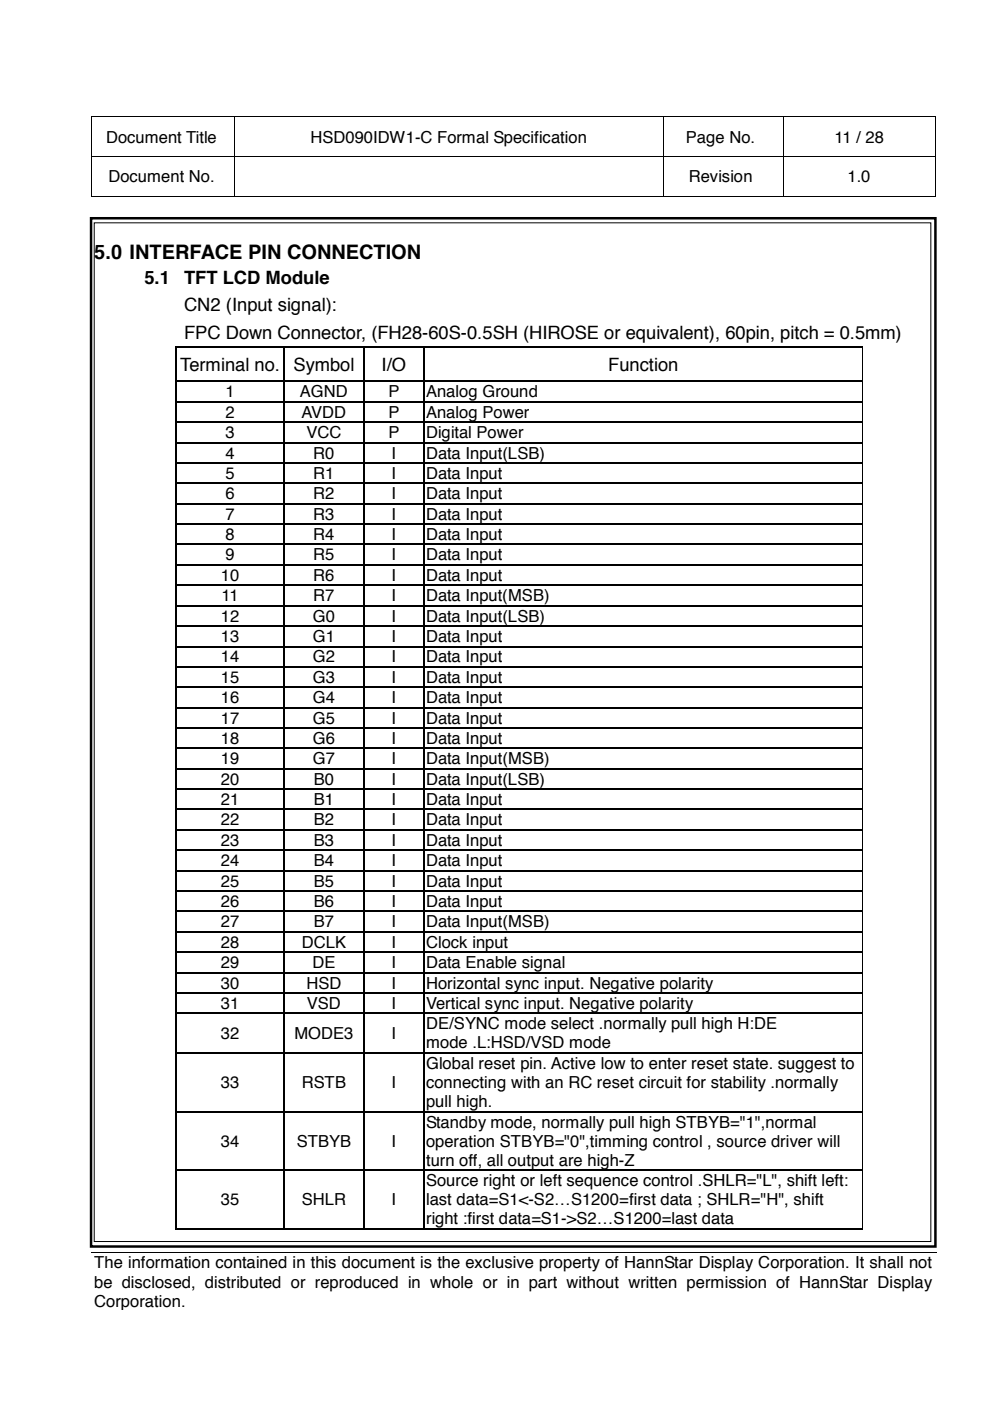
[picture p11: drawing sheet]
<svg xmlns="http://www.w3.org/2000/svg" width="210mm" height="297mm" viewBox="0 0 210 297" stroke-linecap="round" stroke-linejoin="round" font-family="sans-serif">
<defs><g id="words">
<text font-size="4.2" x="20" y="54.9">5.0 INTERFACE PIN CONNECTION</text>
<g font-size="3.9">
<text x="30.6" y="60.2">5.1</text>
<text x="39" y="66">CN2 (Input signal):</text>
<text x="39.1" y="60.2">TFT LCD Module</text>
<text x="39" y="71.9">FPC Down Connector, (FH28-60S-0.5SH (HIROSE or equivalent), 60pin, pitch = 0.5mm)</text>
<text x="38.2" y="78.6">Terminal no.</text>
<text x="62.2" y="78.6">Symbol</text>
<text x="80.9" y="78.6">I/O</text>
<text x="128.9" y="78.6">Function</text>
</g>
<g font-size="3.5">
<text x="22.5" y="30.2">Document Title</text>
<text x="65.8" y="30.2">HSD090IDW1-C Formal Specification</text>
<text x="145.4" y="30.2">Page No.</text>
<text x="176.9" y="30.2">11 / 28</text>
<text x="23" y="38.7">Document No.</text>
<text x="146" y="38.7">Revision</text>
<text x="179.7" y="38.7">1.0</text>
<text x="47.8" y="84.2">1</text>
<text x="47.8" y="88.6">2</text>
<text x="63.6" y="84.2">AGND</text>
<text x="63.9" y="88.6">AVDD</text>
<text x="82.3" y="88.6">P</text>
<text x="82.3" y="84.2">P</text>
<text x="90.3" y="88.6">Analog Power</text>
<text x="90.3" y="84.2">Analog Ground</text>
<text x="47.8" y="92.9">3</text>
<text x="65" y="92.9">VCC</text>
<text x="82.3" y="92.9">P</text>
<text x="90.3" y="92.9">Digital Power</text>
<text x="47.8" y="97.2">4</text>
<text x="47.8" y="101.6">5</text>
<text x="66.4" y="97.2">R0</text>
<text x="66.4" y="101.6">R1</text>
<text x="83" y="97.2">I</text>
<text x="83" y="101.6">I</text>
<text x="90.3" y="97.2">Data Input(LSB)</text>
<text x="90.3" y="101.6">Data Input</text>
<text x="47.8" y="105.9">6</text>
<text x="66.4" y="105.9">R2</text>
<text x="83" y="105.9">I</text>
<text x="90.3" y="105.9">Data Input</text>
<text x="47.8" y="110.2">7</text>
<text x="66.4" y="110.2">R3</text>
<text x="83" y="110.2">I</text>
<text x="90.3" y="110.2">Data Input</text>
<text x="47.8" y="114.5">8</text>
<text x="47.8" y="118.8">9</text>
<text x="66.4" y="114.5">R4</text>
<text x="66.4" y="118.8">R5</text>
<text x="83" y="114.5">I</text>
<text x="83" y="118.8">I</text>
<text x="90.3" y="114.5">Data Input</text>
<text x="90.3" y="118.8">Data Input</text>
<text x="46.8" y="123.1">10</text>
<text x="66.4" y="123.1">R6</text>
<text x="83" y="123.1">I</text>
<text x="90.3" y="123.1">Data Input</text>
<text x="46.8" y="131.8">12</text>
<text x="46.9" y="127.5">11</text>
<text x="66.3" y="131.8">G0</text>
<text x="66.4" y="127.5">R7</text>
<text x="83" y="127.5">I</text>
<text x="83" y="131.8">I</text>
<text x="90.3" y="127.5">Data Input(MSB)</text>
<text x="90.3" y="131.8">Data Input(LSB)</text>
<text x="46.8" y="136.1">13</text>
<text x="66.3" y="136.1">G1</text>
<text x="83" y="136.1">I</text>
<text x="90.3" y="136.1">Data Input</text>
<text x="46.8" y="140.5">14</text>
<text x="66.3" y="140.5">G2</text>
<text x="83" y="140.5">I</text>
<text x="90.3" y="140.5">Data Input</text>
<text x="46.8" y="144.8">15</text>
<text x="46.8" y="149.1">16</text>
<text x="66.3" y="144.8">G3</text>
<text x="66.3" y="149.1">G4</text>
<text x="83" y="144.8">I</text>
<text x="83" y="149.1">I</text>
<text x="90.3" y="144.8">Data Input</text>
<text x="90.3" y="149.1">Data Input</text>
<text x="46.8" y="153.4">17</text>
<text x="66.3" y="153.4">G5</text>
<text x="83" y="153.4">I</text>
<text x="90.3" y="153.4">Data Input</text>
<text x="46.8" y="157.7">18</text>
<text x="66.3" y="157.7">G6</text>
<text x="83" y="157.7">I</text>
<text x="90.3" y="157.7">Data Input</text>
<text x="46.8" y="162.1">19</text>
<text x="46.8" y="166.4">20</text>
<text x="66.3" y="162.1">G7</text>
<text x="66.5" y="166.4">B0</text>
<text x="83" y="166.4">I</text>
<text x="83" y="162.1">I</text>
<text x="90.3" y="166.4">Data Input(LSB)</text>
<text x="90.3" y="162.1">Data Input(MSB)</text>
<text x="46.8" y="170.7">21</text>
<text x="66.5" y="170.7">B1</text>
<text x="83" y="170.7">I</text>
<text x="90.3" y="170.7">Data Input</text>
<text x="46.8" y="175">22</text>
<text x="46.8" y="179.3">23</text>
<text x="66.5" y="175">B2</text>
<text x="66.5" y="179.3">B3</text>
<text x="83" y="175">I</text>
<text x="83" y="179.3">I</text>
<text x="90.3" y="175">Data Input</text>
<text x="90.3" y="179.3">Data Input</text>
<text x="46.8" y="183.6">24</text>
<text x="66.5" y="183.6">B4</text>
<text x="83" y="183.6">I</text>
<text x="90.3" y="183.6">Data Input</text>
<text x="46.8" y="188">25</text>
<text x="66.5" y="188">B5</text>
<text x="83" y="188">I</text>
<text x="90.3" y="188">Data Input</text>
<text x="46.8" y="192.3">26</text>
<text x="46.8" y="196.6">27</text>
<text x="66.5" y="192.3">B6</text>
<text x="66.5" y="196.6">B7</text>
<text x="83" y="192.3">I</text>
<text x="83" y="196.6">I</text>
<text x="90.3" y="192.3">Data Input</text>
<text x="90.3" y="196.6">Data Input(MSB)</text>
<text x="46.8" y="201">28</text>
<text x="64" y="201">DCLK</text>
<text x="83" y="201">I</text>
<text x="90.3" y="201">Clock input</text>
<text x="46.8" y="205.3">29</text>
<text x="46.8" y="209.6">30</text>
<text x="65" y="209.6">HSD</text>
<text x="66.3" y="205.3">DE</text>
<text x="83" y="209.6">I</text>
<text x="83" y="205.3">I</text>
<text x="90.3" y="209.6">Horizontal sync input. Negative polarity</text>
<text x="90.3" y="205.3">Data Enable signal</text>
<text x="46.8" y="213.9">31</text>
<text x="65.1" y="213.9">VSD</text>
<text x="83" y="213.9">I</text>
<text x="90.3" y="213.9">Vertical sync input. Negative polarity</text>
<text x="46.8" y="220.3">32</text>
<text x="62.4" y="220.3">MODE3</text>
<text x="83" y="220.3">I</text>
<text x="90.3" y="218.2">DE/SYNC mode select .normally pull high H:DE</text>
<text x="90.3" y="222.3">mode .L:HSD/VSD mode</text>
<text x="90.3" y="226.6">Global reset pin. Active low to enter reset state. suggest to</text>
<text x="46.8" y="230.7">33</text>
<text x="64" y="230.7">RSTB</text>
<text x="83" y="230.7">I</text>
<text x="90.3" y="230.7">connecting with an RC reset circuit for stability .normally</text>
<text x="90.3" y="239.1">Standby mode, normally pull high STBYB=&quot;1&quot;,normal</text>
<text x="90.3" y="234.7">pull high.</text>
<text x="46.8" y="243.1">34</text>
<text x="62.9" y="243.1">STBYB</text>
<text x="83" y="243.1">I</text>
<text x="90.3" y="243.1">operation STBYB=&quot;0&quot;,timming control , source driver will</text>
<text x="90.3" y="247.1">turn off, all output are high-Z</text>
<text x="90.3" y="251.5">Source right or left sequence control .SHLR=&quot;L&quot;, shift left:</text>
<text x="46.8" y="255.5">35</text>
<text x="64" y="255.5">SHLR</text>
<text x="83" y="255.5">I</text>
<text x="90.3" y="255.5">last data=S1&lt;-S2…S1200=first data ; SHLR=&quot;H&quot;, shift</text>
<text x="90.3" y="259.6">right :first data=S1-&gt;S2…S1200=last data</text>
<text x="20" y="268.9">The information contained in this document is the exclusive property of HannStar Display Corporation. It shall not</text>
<text x="20" y="273">be disclosed, distributed or reproduced in whole or in part without written permission of HannStar Display</text>
<text x="20" y="277">Corporation.</text>
</g>
</g></defs>
<g fill="#000">
<path d="M19.4 24.7h.2v.1h-.2zM19.4 33.1h.2v.2h-.2zM49.5 24.7h.2v.1h-.2zM49.5 33.1h.2v.2h-.2zM59.1 24.7h.1v.1h-.1zM140.5 24.7h.2v.1h-.2zM140.5 33.1h.2v.2h-.2zM165.9 24.7h.2v.1h-.2zM165.9 33.1h.2v.2h-.2zM198.2 24.7h.1v.1h-.1zM198.2 33.1h.1v.2h-.1zM19.4 41.7h.2v.1h-.2z"/>
<path d="M49.5 41.7h.2v.1h-.2zM140.5 41.7h.2v.1h-.2zM165.9 41.7h.2v.1h-.2zM198.2 41.7h.1v.1h-.1zM198.5 265.5v.2z"/>
</g>
<g fill="none" stroke="#000" stroke-width=".21">
<path d="M19.5 24.8v8.3M19.5 33.3v8.4M19.6 24.8h29.9M19.6 33.2h29.9M49.6 24.8v8.3M49.6 33.3v8.4M49.7 24.8h9.4M49.7 33.2h90.8M59.2 24.8h81.3M140.6 24.8v8.3M140.6 33.3v8.4M140.7 24.8h25.2"/>
<path d="M140.7 33.2h25.2M166 24.8v8.3M166 33.3v8.4M166.1 24.8h32.1M166.1 33.2h32.1M198.2 24.8v8.3M198.2 33.3v8.4M19.6 41.7h29.9M49.7 41.7h90.8M140.7 41.7h25.2M166.1 41.7h32.1M19.5 265.6h179"/>
</g>
<g fill="#fff">
<path d="M19.2 277.9l179.3 .1z"/>
<path d="M198.5 265.7v12.2z"/>
<path d="M198.5 277.9v.1z"/>
</g>
<path d="M19.3 46.3h179v218h-179z" fill="none" stroke="#000" stroke-width=".53"/>
<path d="M20 47.2h177.4v216h-177.4z" fill-rule="evenodd" fill="#fff"/>
<g fill="none" stroke="#000" stroke-width=".21">
<path d="M20 47.2h177.4v216h-177.4zM183 73.7v7M183 81v4.1M183 85.3v4.1M183 89.7v4M183 94v4M183 98.3v4.1M183 102.6v4.1M183 106.9v4.1M183 111.3v4M183 115.6v4M183 119.9v4.1"/>
<path d="M183 124.2v4.1M183 128.5v4.1M183 132.8v4.1M183 137.2v4.1M183 141.5v4.1M183 145.8v4.1M183 150.2v4M183 154.5v4M183 158.8v4.1M183 163.1v4.1M183 167.4v4.1M183 171.7v4.1"/>
<path d="M183 176.1v4M183 180.4v4M183 184.7v4.1M183 189.1v4M183 193.4v4M183 197.7v4.1M183 202v4.1M183 206.3v4.1M183 210.7v4M183 215v8.1M183 223.4v12.1M183 235.8v12.1"/>
<path d="M183 248.2v12.2"/>
</g>
<g fill="#000">
<path d="M37.2 73.5h.2v.2h-.2zM60.1 73.5h.2v.2h-.2zM77 73.5h.3v.2h-.3zM89.7 73.5h.3v.2h-.3zM182.9 73.5h.1v.2h-.1zM37.2 80.7h.2v.3h-.2zM37.2 85.1h.2v.2h-.2zM37.2 89.4h.2v.3h-.2zM37.2 93.7h.2v.3h-.2zM37.2 98h.2v.3h-.2zM60.1 80.7h.2v.3h-.2zM60.1 85.1h.2v.2h-.2z"/>
<path d="M60.1 89.4h.2v.3h-.2zM60.1 93.7h.2v.3h-.2zM60.1 98h.2v.3h-.2zM77 80.7h.3v.3h-.3zM77 85.1h.3v.2h-.3zM77 89.4h.3v.3h-.3zM77 93.7h.3v.3h-.3zM77 98h.3v.3h-.3zM89.7 80.7h.3v.3h-.3zM89.7 85.1h.3v.2h-.3zM89.7 89.4h.3v.3h-.3zM89.7 93.7h.3v.3h-.3z"/>
<path d="M89.7 98h.3v.3h-.3zM182.9 80.7h.1v.3h-.1zM182.9 85.1h.1v.2h-.1zM182.9 89.4h.1v.3h-.1zM182.9 93.7h.1v.3h-.1zM182.9 98h.1v.3h-.1zM37.2 102.4h.2v.2h-.2zM37.2 106.7h.2v.2h-.2zM37.2 111h.2v.3h-.2zM37.2 115.3h.2v.3h-.2zM37.2 119.6h.2v.3h-.2zM60.1 102.4h.2v.2h-.2z"/>
<path d="M60.1 106.7h.2v.2h-.2zM60.1 111h.2v.3h-.2zM60.1 115.3h.2v.3h-.2zM60.1 119.6h.2v.3h-.2zM77 102.4h.3v.2h-.3zM77 106.7h.3v.2h-.3zM77 111h.3v.3h-.3zM77 115.3h.3v.3h-.3zM77 119.6h.3v.3h-.3zM89.7 102.4h.3v.2h-.3zM89.7 106.7h.3v.2h-.3zM89.7 111h.3v.3h-.3z"/>
<path d="M89.7 115.3h.3v.3h-.3zM89.7 119.6h.3v.3h-.3zM182.9 102.4h.1v.2h-.1zM182.9 106.7h.1v.2h-.1zM182.9 111h.1v.3h-.1zM182.9 115.3h.1v.3h-.1zM182.9 119.6h.1v.3h-.1zM37.2 124h.2v.2h-.2zM37.2 128.3h.2v.2h-.2zM37.2 132.6h.2v.2h-.2zM37.2 136.9h.2v.3h-.2zM60.1 124h.2v.2h-.2z"/>
<path d="M60.1 128.3h.2v.2h-.2zM60.1 132.6h.2v.2h-.2zM60.1 136.9h.2v.3h-.2zM77 124h.3v.2h-.3zM77 128.3h.3v.2h-.3zM77 132.6h.3v.2h-.3zM77 136.9h.3v.3h-.3zM89.7 124h.3v.2h-.3zM89.7 128.3h.3v.2h-.3zM89.7 132.6h.3v.2h-.3zM89.7 136.9h.3v.3h-.3zM182.9 124h.1v.2h-.1z"/>
<path d="M182.9 128.3h.1v.2h-.1zM182.9 132.6h.1v.2h-.1zM182.9 136.9h.1v.3h-.1zM37.2 141.3h.2v.2h-.2zM37.2 145.6h.2v.2h-.2zM37.2 149.9h.2v.3h-.2zM37.2 154.2h.2v.3h-.2zM37.2 158.5h.2v.3h-.2zM60.1 141.3h.2v.2h-.2zM60.1 145.6h.2v.2h-.2zM60.1 149.9h.2v.3h-.2zM60.1 154.2h.2v.3h-.2z"/>
<path d="M60.1 158.5h.2v.3h-.2zM77 141.3h.3v.2h-.3zM77 145.6h.3v.2h-.3zM77 149.9h.3v.3h-.3zM77 154.2h.3v.3h-.3zM77 158.5h.3v.3h-.3zM89.7 141.3h.3v.2h-.3zM89.7 145.6h.3v.2h-.3zM89.7 149.9h.3v.3h-.3zM89.7 154.2h.3v.3h-.3zM89.7 158.5h.3v.3h-.3zM182.9 141.3h.1v.2h-.1z"/>
<path d="M182.9 145.6h.1v.2h-.1zM182.9 149.9h.1v.3h-.1zM182.9 154.2h.1v.3h-.1zM182.9 158.5h.1v.3h-.1zM37.2 162.9h.2v.2h-.2zM37.2 167.2h.2v.2h-.2zM37.2 171.5h.2v.2h-.2zM37.2 175.8h.2v.3h-.2zM60.1 162.9h.2v.2h-.2zM60.1 167.2h.2v.2h-.2zM60.1 171.5h.2v.2h-.2zM60.1 175.8h.2v.3h-.2z"/>
<path d="M77 162.9h.3v.2h-.3zM77 167.2h.3v.2h-.3zM77 171.5h.3v.2h-.3zM77 175.8h.3v.3h-.3zM89.7 162.9h.3v.2h-.3zM89.7 167.2h.3v.2h-.3zM89.7 171.5h.3v.2h-.3zM89.7 175.8h.3v.3h-.3zM182.9 162.9h.1v.2h-.1zM182.9 167.2h.1v.2h-.1zM182.9 171.5h.1v.2h-.1zM182.9 175.8h.1v.3h-.1z"/>
<path d="M37.2 180.1h.2v.3h-.2zM37.2 184.4h.2v.3h-.2zM37.2 188.8h.2v.3h-.2zM37.2 193.1h.2v.3h-.2zM37.2 197.4h.2v.3h-.2zM60.1 180.1h.2v.3h-.2zM60.1 184.4h.2v.3h-.2zM60.1 188.8h.2v.3h-.2zM60.1 193.1h.2v.3h-.2zM60.1 197.4h.2v.3h-.2zM77 180.1h.3v.3h-.3zM77 184.4h.3v.3h-.3z"/>
<path d="M77 188.8h.3v.3h-.3zM77 193.1h.3v.3h-.3zM77 197.4h.3v.3h-.3zM89.7 180.1h.3v.3h-.3zM89.7 184.4h.3v.3h-.3zM89.7 188.8h.3v.3h-.3zM89.7 193.1h.3v.3h-.3zM89.7 197.4h.3v.3h-.3zM182.9 180.1h.1v.3h-.1zM182.9 184.4h.1v.3h-.1zM182.9 188.8h.1v.3h-.1zM182.9 193.1h.1v.3h-.1z"/>
<path d="M182.9 197.4h.1v.3h-.1zM37.2 201.8h.2v.2h-.2zM37.2 206.1h.2v.2h-.2zM37.2 210.4h.2v.3h-.2zM37.2 214.7h.2v.3h-.2zM60.1 201.8h.2v.2h-.2zM60.1 206.1h.2v.2h-.2zM60.1 210.4h.2v.3h-.2zM60.1 214.7h.2v.3h-.2zM77 201.8h.3v.2h-.3zM77 206.1h.3v.2h-.3zM77 210.4h.3v.3h-.3z"/>
<path d="M77 214.7h.3v.3h-.3zM89.7 201.8h.3v.2h-.3zM89.7 206.1h.3v.2h-.3zM89.7 210.4h.3v.3h-.3zM89.7 214.7h.3v.3h-.3zM182.9 201.8h.1v.2h-.1zM182.9 206.1h.1v.2h-.1zM182.9 210.4h.1v.3h-.1zM182.9 214.7h.1v.3h-.1zM37.2 223.1h.2v.3h-.2zM37.2 235.5h.2v.3h-.2zM60.1 223.1h.2v.3h-.2z"/>
<path d="M60.1 235.5h.2v.3h-.2zM77 223.1h.3v.3h-.3zM77 235.5h.3v.3h-.3zM89.7 223.1h.3v.3h-.3zM89.7 235.5h.3v.3h-.3zM182.9 223.1h.1v.3h-.1zM182.9 235.5h.1v.3h-.1zM37.2 247.9h.2v.3h-.2zM60.1 247.9h.2v.3h-.2zM77 247.9h.3v.3h-.3zM89.7 247.9h.3v.3h-.3zM182.9 247.9h.1v.3h-.1z"/>
<path d="M37.2 260.4h.2v.2h-.2zM60.1 260.4h.2v.2h-.2zM77 260.4h.3v.2h-.3zM89.7 260.4h.3v.2h-.3zM182.9 260.4h.1v.2h-.1z"/>
</g>
<g fill="none" stroke="#000" stroke-width=".25">
<path d="M37.3 73.7v7M37.4 73.6h22.7M60.2 73.7v7M60.3 73.6h16.7M77.1 73.7v7M77.3 73.6h12.4M89.8 73.7v7M90 73.6h92.9M37.3 81v4.1M37.3 85.3v4.1M37.3 89.7v4M37.3 94v4"/>
<path d="M37.3 98.3v4.1M37.4 80.9h22.7M37.4 85.2h22.7M37.4 89.5h22.7M37.4 93.9h22.7M37.4 98.2h22.7M60.2 81v4.1M60.2 85.3v4.1M60.2 89.7v4M60.2 94v4M60.2 98.3v4.1M60.3 80.9h16.7"/>
<path d="M60.3 85.2h16.7M60.3 89.5h16.7M60.3 93.9h16.7M60.3 98.2h16.7M77.1 81v4.1M77.1 85.3v4.1M77.1 89.7v4M77.1 94v4M77.1 98.3v4.1M77.3 80.9h12.4M77.3 85.2h12.4M77.3 89.5h12.4"/>
<path d="M77.3 93.9h12.4M77.3 98.2h12.4M89.8 81v4.1M89.8 85.3v4.1M89.8 89.7v4M89.8 94v4M89.8 98.3v4.1M90 80.9h92.9M90 85.2h92.9M90 89.5h92.9M90 93.9h92.9M90 98.2h92.9"/>
<path d="M37.3 102.6v4.1M37.3 106.9v4.1M37.3 111.3v4M37.3 115.6v4M37.3 119.9v4.1M37.4 102.5h22.7M37.4 106.8h22.7M37.4 111.1h22.7M37.4 115.4h22.7M37.4 119.8h22.7M60.2 102.6v4.1M60.2 106.9v4.1"/>
<path d="M60.2 111.3v4M60.2 115.6v4M60.2 119.9v4.1M60.3 102.5h16.7M60.3 106.8h16.7M60.3 111.1h16.7M60.3 115.4h16.7M60.3 119.8h16.7M77.1 102.6v4.1M77.1 106.9v4.1M77.1 111.3v4M77.1 115.6v4"/>
<path d="M77.1 119.9v4.1M77.3 102.5h12.4M77.3 106.8h12.4M77.3 111.1h12.4M77.3 115.4h12.4M77.3 119.8h12.4M89.8 102.6v4.1M89.8 106.9v4.1M89.8 111.3v4M89.8 115.6v4M89.8 119.9v4.1M90 102.5h92.9"/>
<path d="M90 106.8h92.9M90 111.1h92.9M90 115.4h92.9M90 119.8h92.9M37.3 124.2v4.1M37.3 128.5v4.1M37.3 132.8v4.1M37.3 137.2v4.1M37.4 124.1h22.7M37.4 128.4h22.7M37.4 132.7h22.7M37.4 137.1h22.7"/>
<path d="M60.2 124.2v4.1M60.2 128.5v4.1M60.2 132.8v4.1M60.2 137.2v4.1M60.3 124.1h16.7M60.3 128.4h16.7M60.3 132.7h16.7M60.3 137.1h16.7M77.1 124.2v4.1M77.1 128.5v4.1M77.1 132.8v4.1M77.1 137.2v4.1"/>
<path d="M77.3 124.1h12.4M77.3 128.4h12.4M77.3 132.7h12.4M77.3 137.1h12.4M89.8 124.2v4.1M89.8 128.5v4.1M89.8 132.8v4.1M89.8 137.2v4.1M90 124.1h92.9M90 128.4h92.9M90 132.7h92.9M90 137.1h92.9"/>
<path d="M37.3 141.5v4.1M37.3 145.8v4.1M37.3 150.2v4M37.3 154.5v4M37.3 158.8v4.1M37.4 141.4h22.7M37.4 145.7h22.7M37.4 150h22.7M37.4 154.3h22.7M37.4 158.7h22.7M60.2 141.5v4.1M60.2 145.8v4.1"/>
<path d="M60.2 150.2v4M60.2 154.5v4M60.2 158.8v4.1M60.3 141.4h16.7M60.3 145.7h16.7M60.3 150h16.7M60.3 154.3h16.7M60.3 158.7h16.7M77.1 141.5v4.1M77.1 145.8v4.1M77.1 150.2v4M77.1 154.5v4"/>
<path d="M77.1 158.8v4.1M77.3 141.4h12.4M77.3 145.7h12.4M77.3 150h12.4M77.3 154.3h12.4M77.3 158.7h12.4M89.8 141.5v4.1M89.8 145.8v4.1M89.8 150.2v4M89.8 154.5v4M89.8 158.8v4.1M90 141.4h92.9"/>
<path d="M90 145.7h92.9M90 150h92.9M90 154.3h92.9M90 158.7h92.9M37.3 163.1v4.1M37.3 167.4v4.1M37.3 171.7v4.1M37.3 176.1v4M37.4 163h22.7M37.4 167.3h22.7M37.4 171.6h22.7M37.4 175.9h22.7"/>
<path d="M60.2 163.1v4.1M60.2 167.4v4.1M60.2 171.7v4.1M60.2 176.1v4M60.3 163h16.7M60.3 167.3h16.7M60.3 171.6h16.7M60.3 175.9h16.7M77.1 163.1v4.1M77.1 167.4v4.1M77.1 171.7v4.1M77.1 176.1v4"/>
<path d="M77.3 163h12.4M77.3 167.3h12.4M77.3 171.6h12.4M77.3 175.9h12.4M89.8 163.1v4.1M89.8 167.4v4.1M89.8 171.7v4.1M89.8 176.1v4M90 163h92.9M90 167.3h92.9M90 171.6h92.9M90 175.9h92.9"/>
<path d="M37.3 180.4v4M37.3 184.7v4.1M37.3 189.1v4M37.3 193.4v4M37.3 197.7v4.1M37.4 180.3h22.7M37.4 184.6h22.7M37.4 188.9h22.7M37.4 193.3h22.7M37.4 197.6h22.7M60.2 180.4v4M60.2 184.7v4.1"/>
<path d="M60.2 189.1v4M60.2 193.4v4M60.2 197.7v4.1M60.3 180.3h16.7M60.3 184.6h16.7M60.3 188.9h16.7M60.3 193.3h16.7M60.3 197.6h16.7M77.1 180.4v4M77.1 184.7v4.1M77.1 189.1v4M77.1 193.4v4"/>
<path d="M77.1 197.7v4.1M77.3 180.3h12.4M77.3 184.6h12.4M77.3 188.9h12.4M77.3 193.3h12.4M77.3 197.6h12.4M89.8 180.4v4M89.8 184.7v4.1M89.8 189.1v4M89.8 193.4v4M89.8 197.7v4.1M90 180.3h92.9"/>
<path d="M90 184.6h92.9M90 188.9h92.9M90 193.3h92.9M90 197.6h92.9M37.3 202v4.1M37.3 206.3v4.1M37.3 210.7v4M37.3 215v8.1M37.4 201.9h22.7M37.4 206.2h22.7M37.4 210.5h22.7M37.4 214.8h22.7"/>
<path d="M60.2 202v4.1M60.2 206.3v4.1M60.2 210.7v4M60.2 215v8.1M60.3 201.9h16.7M60.3 206.2h16.7M60.3 210.5h16.7M60.3 214.8h16.7M77.1 202v4.1M77.1 206.3v4.1M77.1 210.7v4M77.1 215v8.1"/>
<path d="M77.3 201.9h12.4M77.3 206.2h12.4M77.3 210.5h12.4M77.3 214.8h12.4M89.8 202v4.1M89.8 206.3v4.1M89.8 210.7v4M89.8 215v8.1M90 201.9h92.9M90 206.2h92.9M90 210.5h92.9M90 214.8h92.9"/>
<path d="M37.3 223.4v12.1M37.3 235.8v12.1M37.4 223.2h22.7M37.4 235.7h22.7M60.2 223.4v12.1M60.2 235.8v12.1M60.3 223.2h16.7M60.3 235.7h16.7M77.1 223.4v12.1M77.1 235.8v12.1M77.3 223.2h12.4M77.3 235.7h12.4"/>
<path d="M89.8 223.4v12.1M89.8 235.8v12.1M90 223.2h92.9M90 235.7h92.9M37.3 248.2v12.2M37.4 248.1h22.7M60.2 248.2v12.2M60.3 248.1h16.7M77.1 248.2v12.2M77.3 248.1h12.4M89.8 248.2v12.2M90 248.1h92.9"/>
<path d="M37.4 260.5h22.7M60.3 260.5h16.7M77.3 260.5h12.4M90 260.5h92.9"/>
</g>
<use href="#words"/>
</svg>
